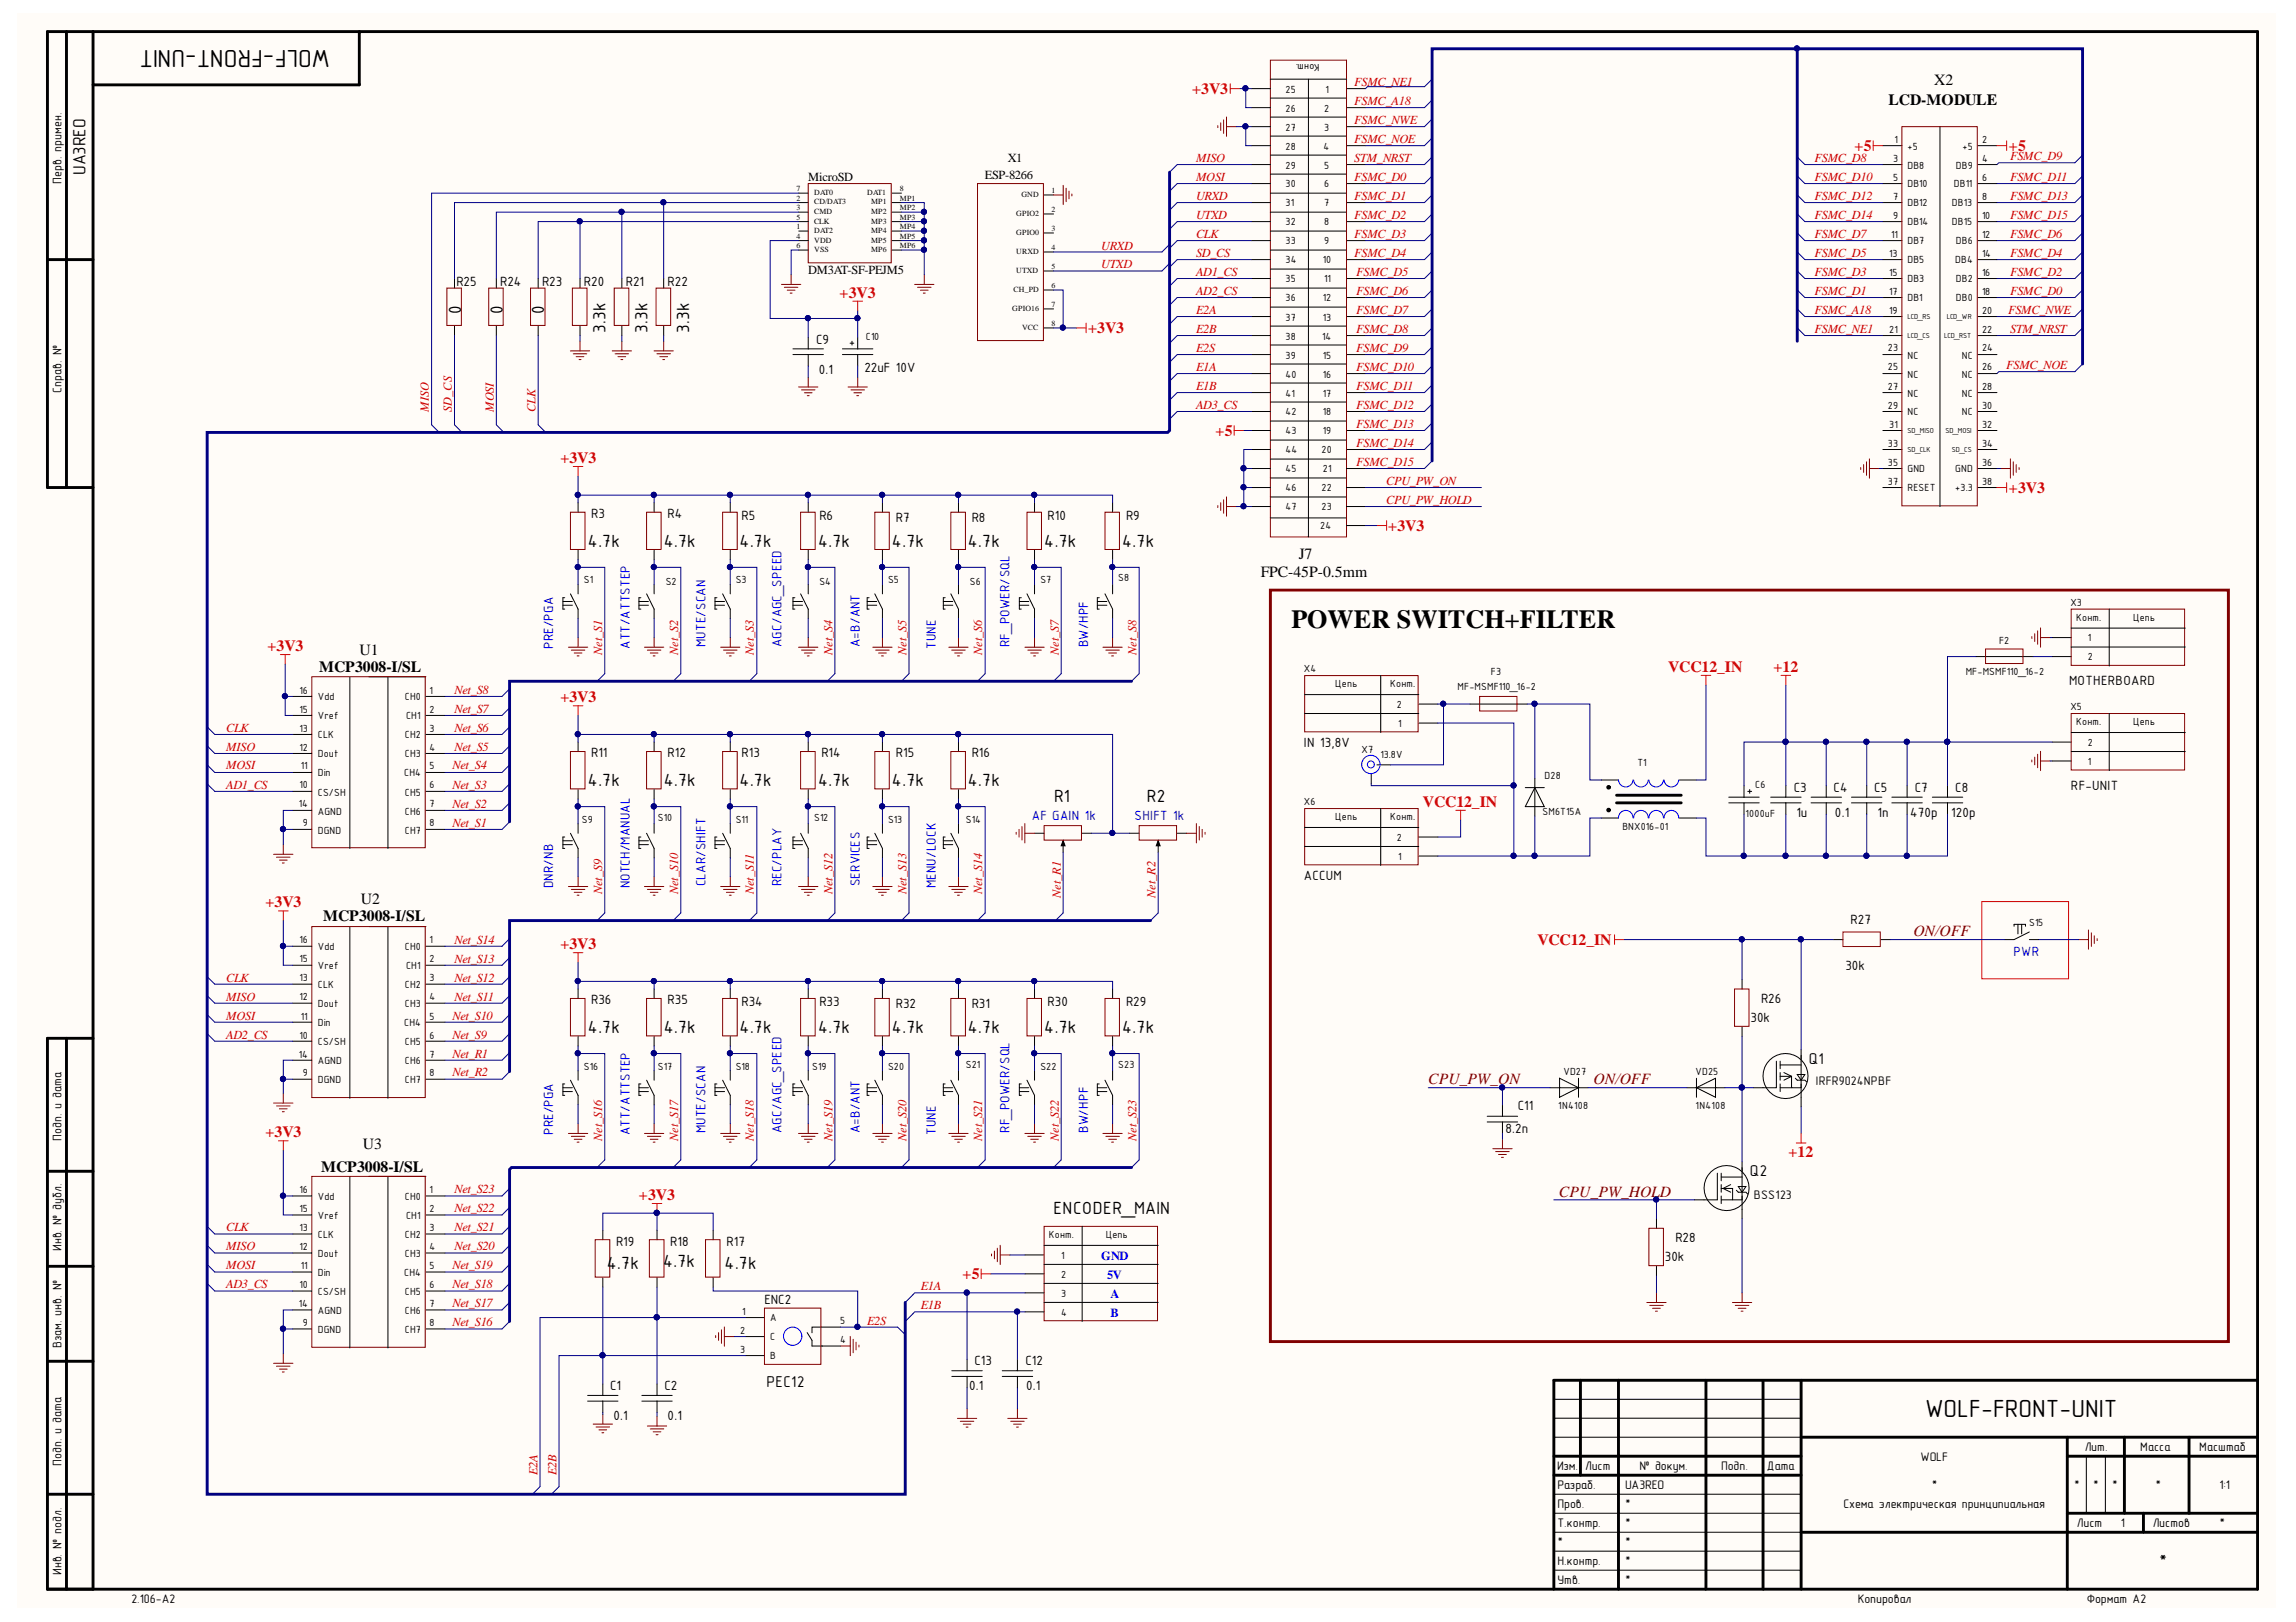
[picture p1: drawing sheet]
<svg xmlns="http://www.w3.org/2000/svg" width="297mm" height="210mm" viewBox="0 0 297 210" stroke-linecap="round" stroke-linejoin="round" font-family="sans-serif">
<defs><g id="words">
<text font-size="3.4" x="167.1" y="81.3">POWER SWITCH+FILTER</text>
<g font-size="3.2">
<text x="42.7" y="6.4" transform="rotate(-180 42.7 6.4)">WOLF-FRONT-UNIT</text>
<text x="249.1" y="183.4">WOLF-FRONT-UNIT</text>
</g>
<g font-size="2.5">
<text x="59.6" y="40.6" transform="rotate(-90 59.6 40.6)">0</text>
<text x="65.1" y="40.7" transform="rotate(-90 65.1 40.7)">0</text>
<text x="70.4" y="40.6" transform="rotate(-90 70.4 40.6)">0</text>
<text x="78.3" y="43.1" transform="rotate(-90 78.3 43.1)">3.3k</text>
<text x="83.8" y="43.1" transform="rotate(-90 83.8 43.1)">3.3k</text>
<text x="89.2" y="43.1" transform="rotate(-90 89.2 43.1)">3.3k</text>
<text x="76.1" y="70.8">4.7k</text>
<text x="85.9" y="70.8">4.7k</text>
<text x="95.7" y="70.8">4.7k</text>
<text x="105.8" y="70.8">4.7k</text>
<text x="115.4" y="70.8">4.7k</text>
<text x="125.2" y="70.8">4.7k</text>
<text x="135.1" y="70.8">4.7k</text>
<text x="145.2" y="70.8">4.7k</text>
<text x="76.1" y="101.8">4.7k</text>
<text x="85.9" y="101.8">4.7k</text>
<text x="95.7" y="101.8">4.7k</text>
<text x="105.8" y="101.8">4.7k</text>
<text x="115.4" y="101.8">4.7k</text>
<text x="125.2" y="101.8">4.7k</text>
<text x="136.4" y="103.7">R1</text>
<text x="148.4" y="103.7">R2</text>
<text x="76.1" y="133.7">4.7k</text>
<text x="85.9" y="133.7">4.7k</text>
<text x="95.7" y="133.7">4.7k</text>
<text x="105.8" y="133.7">4.7k</text>
<text x="115.4" y="133.7">4.7k</text>
<text x="125.2" y="133.7">4.7k</text>
<text x="135.1" y="133.7">4.7k</text>
<text x="145.2" y="133.7">4.7k</text>
<text x="136.3" y="157.1">ENCODER_MAIN</text>
<text x="78.5" y="164.2">4.7k</text>
<text x="85.8" y="164">4.7k</text>
<text x="93.7" y="164.2">4.7k</text>
</g>
<g font-size="2.3">
<text x="11.1" y="22.7" transform="rotate(-90 11.1 22.7)">UA3REO</text>
<text x="279.4" y="202.8">*</text>
</g>
<g font-size="2">
<text x="250.2" y="11">X2</text>
<text x="244.3" y="13.5">LCD-MODULE</text>
<text x="163.1" y="74.7">FPC-45P-0.5mm</text>
<text x="168" y="72.3">J7</text>
<text x="41.3" y="87">MCP3008-I/SL</text>
<text x="46.5" y="84.8">U1</text>
<text x="41.8" y="119.2">MCP3008-I/SL</text>
<text x="46.7" y="117">U2</text>
<text x="234" y="137.7">Q1</text>
<text x="47" y="148.7">U3</text>
<text x="41.5" y="151.7">MCP3008-I/SL</text>
<text x="226.4" y="152.2">Q2</text>
<text x="99.2" y="179.5">PEC12</text>
</g>
<g font-size="2" fill="#f00">
<text x="154.2" y="12.2">+3V3</text>
<text x="239.9" y="19.5">+5</text>
<text x="259.9" y="19.5">+5</text>
<text x="108.6" y="38.5">+3V3</text>
<text x="140.8" y="43.1">+3V3</text>
<text x="72.5" y="59.9">+3V3</text>
<text x="157.3" y="56.4">+5</text>
<text x="259.9" y="63.7">+3V3</text>
<text x="179.6" y="68.7">+3V3</text>
<text x="34.6" y="84.3">+3V3</text>
<text x="215.8" y="87">VCC12_IN</text>
<text x="229.4" y="87">+12</text>
<text x="72.5" y="90.9">+3V3</text>
<text x="184.1" y="104.4">VCC12_IN</text>
<text x="34.3" y="117.4">+3V3</text>
<text x="72.5" y="122.8">+3V3</text>
<text x="198.9" y="122.3">VCC12_IN</text>
<text x="34.3" y="147.2">+3V3</text>
<text x="231.4" y="149.7">+12</text>
<text x="82.7" y="155.3">+3V3</text>
<text x="124.5" y="165.5">+5</text>
</g>
<g font-size="2" fill="#800000">
<text x="247.5" y="121.1">ON/OFF</text>
<text x="184.8" y="140.3">CPU_PW_ON</text>
<text x="206.2" y="140.3">ON/OFF</text>
<text x="201.7" y="154.9">CPU_PW_HOLD</text>
</g>
<g font-size="1.9">
<text x="59.1" y="37">R25</text>
<text x="64.7" y="37">R24</text>
<text x="70.1" y="37">R23</text>
<text x="75.5" y="37">R20</text>
<text x="81" y="37">R21</text>
<text x="86.4" y="37">R22</text>
<text x="105.6" y="44.5">C9</text>
<text x="105.9" y="48.4">0.1</text>
<text x="111.8" y="48.1">22uF 10V</text>
<text x="76.5" y="67">R3</text>
<text x="86.4" y="67">R4</text>
<text x="95.9" y="67.3">R5</text>
<text x="106" y="67.3">R6</text>
<text x="115.9" y="67.5">R7</text>
<text x="125.7" y="67.5">R8</text>
<text x="135.5" y="67.3">R10</text>
<text x="145.7" y="67.3">R9</text>
<text x="267.7" y="88.7">MOTHERBOARD</text>
<text x="76.5" y="98">R11</text>
<text x="86.4" y="98">R12</text>
<text x="95.9" y="98">R13</text>
<text x="106.3" y="98">R14</text>
<text x="115.9" y="98">R15</text>
<text x="125.7" y="98">R16</text>
<text x="168.7" y="96.7">IN 13,8V</text>
<text x="232.1" y="102.5">C3</text>
<text x="232.4" y="105.7">1u</text>
<text x="237.2" y="102.5">C4</text>
<text x="237.4" y="105.7">0.1</text>
<text x="242.5" y="102.5">C5</text>
<text x="242.9" y="105.7">1n</text>
<text x="247.1" y="105.7">470p</text>
<text x="247.7" y="102.5">C7</text>
<text x="252.4" y="105.7">120p</text>
<text x="253" y="102.5">C8</text>
<text x="267.9" y="102.2">RF-UNIT</text>
<text x="168.7" y="113.9">ACCUM</text>
<text x="239.4" y="119.6">R27</text>
<text x="238.7" y="125.5">30k</text>
<text x="76.5" y="129.9">R36</text>
<text x="86.4" y="129.9">R35</text>
<text x="95.9" y="130.2">R34</text>
<text x="106" y="130.2">R33</text>
<text x="115.9" y="130.4">R32</text>
<text x="125.7" y="130.4">R31</text>
<text x="135.5" y="130.2">R30</text>
<text x="145.7" y="130.2">R29</text>
<text x="227.8" y="129.8">R26</text>
<text x="226.5" y="132.2">30k</text>
<text x="196.4" y="143.7">C11</text>
<text x="194.7" y="146.7">8.2n</text>
<text x="79.7" y="161.2">R19</text>
<text x="86.7" y="161.2">R18</text>
<text x="94" y="161.2">R17</text>
<text x="216.7" y="160.7">R28</text>
<text x="215.4" y="163.1">30k</text>
<text x="98.9" y="168.8">ENC2</text>
<text x="78.9" y="179.9">C1</text>
<text x="86" y="179.9">C2</text>
<text x="125.4" y="179.9">0.1</text>
<text x="126.1" y="176.7">C13</text>
<text x="132.7" y="176.7">C12</text>
<text x="132.7" y="179.9">0.1</text>
<text x="79.4" y="183.8">0.1</text>
<text x="86.4" y="183.8">0.1</text>
</g>
<g font-size="1.9" fill="#00f">
<text x="71.6" y="83.9" transform="rotate(-90 71.6 83.9)">PRE/PGA</text>
<text x="81.5" y="83.9" transform="rotate(-90 81.5 83.9)">ATT/ATTSTEP</text>
<text x="91.3" y="83.8" transform="rotate(-90 91.3 83.8)">MUTE/SCAN</text>
<text x="101.1" y="83.8" transform="rotate(-90 101.1 83.8)">AGC/AGC_SPEED</text>
<text x="111.2" y="83.8" transform="rotate(-90 111.2 83.8)">A=B/ANT</text>
<text x="121.1" y="83.9" transform="rotate(-90 121.1 83.9)">TUNE</text>
<text x="130.6" y="83.8" transform="rotate(-90 130.6 83.8)">RF_POWER/SQL</text>
<text x="140.8" y="83.8" transform="rotate(-90 140.8 83.8)">BW/HPF</text>
<text x="133.5" y="106.1">AF GAIN 1k</text>
<text x="146.8" y="106.1">SHIFT 1k</text>
<text x="71.6" y="115" transform="rotate(-90 71.6 115)">DNR/NB</text>
<text x="81.5" y="115" transform="rotate(-90 81.5 115)">NOTCH/MANUAL</text>
<text x="91.3" y="114.7" transform="rotate(-90 91.3 114.7)">CLAR/SHIFT</text>
<text x="101.1" y="114.7" transform="rotate(-90 101.1 114.7)">REC/PLAY</text>
<text x="111.2" y="114.7" transform="rotate(-90 111.2 114.7)">SERVICES</text>
<text x="121.1" y="115" transform="rotate(-90 121.1 115)">MENU/LOCK</text>
<text x="260.5" y="123.8">PWR</text>
<text x="71.6" y="146.9" transform="rotate(-90 71.6 146.9)">PRE/PGA</text>
<text x="81.5" y="146.9" transform="rotate(-90 81.5 146.9)">ATT/ATTSTEP</text>
<text x="91.3" y="146.7" transform="rotate(-90 91.3 146.7)">MUTE/SCAN</text>
<text x="101.1" y="146.7" transform="rotate(-90 101.1 146.7)">AGC/AGC_SPEED</text>
<text x="111.2" y="146.7" transform="rotate(-90 111.2 146.7)">A=B/ANT</text>
<text x="121.1" y="146.9" transform="rotate(-90 121.1 146.9)">TUNE</text>
<text x="130.6" y="146.7" transform="rotate(-90 130.6 146.7)">RF_POWER/SQL</text>
<text x="140.8" y="146.7" transform="rotate(-90 140.8 146.7)">BW/HPF</text>
</g>
<g font-size="1.6" fill="#c00">
<text x="175.2" y="11.2">FSMC_NE1</text>
<text x="175.2" y="13.6">FSMC_A18</text>
<text x="175.2" y="16.1">FSMC_NWE</text>
<text x="154.7" y="21">MISO</text>
<text x="154.7" y="23.4">MOSI</text>
<text x="175.2" y="18.5">FSMC_NOE</text>
<text x="175.2" y="21">STM_NRST</text>
<text x="175.2" y="23.4">FSMC_D0</text>
<text x="234.8" y="21">FSMC_D8</text>
<text x="234.8" y="23.4">FSMC_D10</text>
<text x="260.1" y="20.7">FSMC_D9</text>
<text x="260.1" y="23.4">FSMC_D11</text>
<text x="154.7" y="25.9">URXD</text>
<text x="154.7" y="28.3">UTXD</text>
<text x="175.2" y="25.9">FSMC_D1</text>
<text x="175.2" y="28.3">FSMC_D2</text>
<text x="234.8" y="25.9">FSMC_D12</text>
<text x="234.8" y="28.3">FSMC_D14</text>
<text x="260.1" y="25.9">FSMC_D13</text>
<text x="260.1" y="28.3">FSMC_D15</text>
<text x="142.5" y="34.7">UTXD</text>
<text x="142.5" y="32.3">URXD</text>
<text x="154.7" y="30.8">CLK</text>
<text x="154.7" y="33.2">SD_CS</text>
<text x="154.7" y="35.7">AD1_CS</text>
<text x="175.2" y="30.8">FSMC_D3</text>
<text x="175.2" y="33.2">FSMC_D4</text>
<text x="175.5" y="35.7">FSMC_D5</text>
<text x="234.8" y="35.7">FSMC_D3</text>
<text x="234.8" y="33.2">FSMC_D5</text>
<text x="234.8" y="30.8">FSMC_D7</text>
<text x="260.1" y="35.7">FSMC_D2</text>
<text x="260.1" y="33.2">FSMC_D4</text>
<text x="260.1" y="30.8">FSMC_D6</text>
<text x="154.7" y="38.1">AD2_CS</text>
<text x="154.7" y="40.7">E2A</text>
<text x="175.5" y="38.1">FSMC_D6</text>
<text x="175.5" y="40.7">FSMC_D7</text>
<text x="234.8" y="38.1">FSMC_D1</text>
<text x="234.8" y="40.7">FSMC_A18</text>
<text x="259.8" y="40.7">FSMC_NWE</text>
<text x="260.1" y="38.1">FSMC_D0</text>
<text x="154.7" y="43.1">E2B</text>
<text x="154.7" y="45.6">E2S</text>
<text x="175.5" y="43.1">FSMC_D8</text>
<text x="175.5" y="45.6">FSMC_D9</text>
<text x="234.8" y="43.1">FSMC_NE1</text>
<text x="259.6" y="47.8">FSMC_NOE</text>
<text x="260.1" y="43.1">STM_NRST</text>
<text x="55.5" y="53.3" transform="rotate(-90 55.5 53.3)">MISO</text>
<text x="58.5" y="53.3" transform="rotate(-90 58.5 53.3)">SD_CS</text>
<text x="63.9" y="53.3" transform="rotate(-90 63.9 53.3)">MOSI</text>
<text x="69.3" y="53.3" transform="rotate(-90 69.3 53.3)">CLK</text>
<text x="154.7" y="48">E1A</text>
<text x="154.7" y="50.5">E1B</text>
<text x="154.7" y="52.9">AD3_CS</text>
<text x="175.5" y="48">FSMC_D10</text>
<text x="175.5" y="50.5">FSMC_D11</text>
<text x="175.5" y="52.9">FSMC_D12</text>
<text x="175.5" y="55.4">FSMC_D13</text>
<text x="175.5" y="57.8">FSMC_D14</text>
<text x="175.5" y="60.3">FSMC_D15</text>
<text x="179.4" y="62.7">CPU_PW_ON</text>
<text x="179.4" y="65.2">CPU_PW_HOLD</text>
<text x="58.8" y="89.8">Net_S8</text>
<text x="77.9" y="84.7" transform="rotate(-90 77.9 84.7)">Net_S1</text>
<text x="87.7" y="84.7" transform="rotate(-90 87.7 84.7)">Net_S2</text>
<text x="97.5" y="84.7" transform="rotate(-90 97.5 84.7)">Net_S3</text>
<text x="107.7" y="84.7" transform="rotate(-90 107.7 84.7)">Net_S4</text>
<text x="117.3" y="84.7" transform="rotate(-90 117.3 84.7)">Net_S5</text>
<text x="127.1" y="84.7" transform="rotate(-90 127.1 84.7)">Net_S6</text>
<text x="137" y="84.7" transform="rotate(-90 137 84.7)">Net_S7</text>
<text x="147" y="84.7" transform="rotate(-90 147 84.7)">Net_S8</text>
<text x="29.3" y="94.7">CLK</text>
<text x="58.8" y="94.7">Net_S6</text>
<text x="58.8" y="92.2">Net_S7</text>
<text x="29.3" y="97.1">MISO</text>
<text x="29.3" y="99.6">MOSI</text>
<text x="58.5" y="99.6">Net_S4</text>
<text x="58.8" y="97.1">Net_S5</text>
<text x="29.3" y="102.1">AD1_CS</text>
<text x="58.5" y="107">Net_S1</text>
<text x="58.5" y="104.6">Net_S2</text>
<text x="58.5" y="102.1">Net_S3</text>
<text x="77.9" y="115.7" transform="rotate(-90 77.9 115.7)">Net_S9</text>
<text x="87.7" y="115.7" transform="rotate(-90 87.7 115.7)">Net_S10</text>
<text x="97.5" y="115.7" transform="rotate(-90 97.5 115.7)">Net_S11</text>
<text x="107.7" y="115.7" transform="rotate(-90 107.7 115.7)">Net_S12</text>
<text x="117.3" y="115.7" transform="rotate(-90 117.3 115.7)">Net_S13</text>
<text x="127.1" y="115.7" transform="rotate(-90 127.1 115.7)">Net_S14</text>
<text x="137.2" y="116.1" transform="rotate(-90 137.2 116.1)">Net_R1</text>
<text x="149.5" y="116.1" transform="rotate(-90 149.5 116.1)">Net_R2</text>
<text x="58.8" y="122.1">Net_S14</text>
<text x="58.8" y="124.6">Net_S13</text>
<text x="29.3" y="129.5">MISO</text>
<text x="29.3" y="132">MOSI</text>
<text x="29.3" y="127.1">CLK</text>
<text x="58.5" y="132">Net_S10</text>
<text x="58.8" y="129.5">Net_S11</text>
<text x="58.8" y="127.1">Net_S12</text>
<text x="29.3" y="134.4">AD2_CS</text>
<text x="58.5" y="136.9">Net_R1</text>
<text x="58.5" y="134.4">Net_S9</text>
<text x="58.5" y="139.3">Net_R2</text>
<text x="77.9" y="147.7" transform="rotate(-90 77.9 147.7)">Net_S16</text>
<text x="87.7" y="147.7" transform="rotate(-90 87.7 147.7)">Net_S17</text>
<text x="97.5" y="147.7" transform="rotate(-90 97.5 147.7)">Net_S18</text>
<text x="107.7" y="147.7" transform="rotate(-90 107.7 147.7)">Net_S19</text>
<text x="117.3" y="147.7" transform="rotate(-90 117.3 147.7)">Net_S20</text>
<text x="127.1" y="147.7" transform="rotate(-90 127.1 147.7)">Net_S21</text>
<text x="137" y="147.7" transform="rotate(-90 137 147.7)">Net_S22</text>
<text x="147" y="147.7" transform="rotate(-90 147 147.7)">Net_S23</text>
<text x="58.8" y="154.4">Net_S23</text>
<text x="29.3" y="161.8">MISO</text>
<text x="29.3" y="159.3">CLK</text>
<text x="58.8" y="161.8">Net_S20</text>
<text x="58.8" y="159.3">Net_S21</text>
<text x="58.8" y="156.9">Net_S22</text>
<text x="29.3" y="164.2">MOSI</text>
<text x="29.3" y="166.7">AD3_CS</text>
<text x="58.5" y="166.7">Net_S18</text>
<text x="58.5" y="164.2">Net_S19</text>
<text x="119.1" y="167">E1A</text>
<text x="58.5" y="171.6">Net_S16</text>
<text x="58.5" y="169.1">Net_S17</text>
<text x="112.2" y="171.4">E2S</text>
<text x="119.1" y="169.4">E1B</text>
<text x="69.5" y="190.9" transform="rotate(-90 69.5 190.9)">E2A</text>
<text x="72" y="190.9" transform="rotate(-90 72 190.9)">E2B</text>
</g>
<g font-size="1.6">
<text x="8" y="23.8" transform="rotate(-90 8 23.8)">Перв. примен.</text>
<text x="104.6" y="23.4">MicroSD</text>
<text x="127.4" y="23.2">ESP-8266</text>
<text x="130.4" y="21">X1</text>
<text x="104.6" y="35.5">DM3AT-SF-PEJM5</text>
<text x="8" y="50.8" transform="rotate(-90 8 50.8)">Справ. №</text>
<text x="234.9" y="140.4">IRFR9024NPBF</text>
<text x="8" y="147.7" transform="rotate(-90 8 147.7)">Подп. и дата</text>
<text x="226.9" y="155.2">BSS123</text>
<text x="8" y="161.9" transform="rotate(-90 8 161.9)">Инв. № дубл.</text>
<text x="8" y="174.5" transform="rotate(-90 8 174.5)">Взам. инв. №</text>
<text x="8" y="189.7" transform="rotate(-90 8 189.7)">Подп. и дата</text>
<text x="201.4" y="190.2">Изм.</text>
<text x="205.1" y="190.2">Лист</text>
<text x="212.1" y="190.2">№ докум.</text>
<text x="222.7" y="190.2">Подп.</text>
<text x="228.6" y="190.2">Дата</text>
<text x="248.5" y="189">WOLF</text>
<text x="269.7" y="187.7">Лит.</text>
<text x="276.9" y="187.7">Масса</text>
<text x="284.5" y="187.7">Масштаб</text>
<text x="201.5" y="195.2">Пров.</text>
<text x="201.5" y="197.6">Т.контр.</text>
<text x="201.5" y="192.6">Разраб.</text>
<text x="210.2" y="195.2">*</text>
<text x="210.2" y="197.6">*</text>
<text x="210.2" y="192.6">UA3REO</text>
<text x="238.5" y="195.2">Схема электрическая принципиальная</text>
<text x="249.9" y="192.6">*</text>
<text x="268.4" y="192.6">*</text>
<text x="268.7" y="197.6">Лист</text>
<text x="270.8" y="192.6">*</text>
<text x="273.3" y="192.6">*</text>
<text x="274.4" y="197.6">1</text>
<text x="278.5" y="197.6">Листов</text>
<text x="278.8" y="192.6">*</text>
<text x="287.1" y="197.6">*</text>
<text x="287.1" y="192.6">1:1</text>
<text x="8" y="203.8" transform="rotate(-90 8 203.8)">Инв. № подл.</text>
<text x="201.5" y="202.5">Н.контр.</text>
<text x="201.5" y="200.1">*</text>
<text x="210.2" y="202.5">*</text>
<text x="210.2" y="200.1">*</text>
<text x="17" y="207.4">2.106-A2</text>
<text x="201.5" y="205">Утв.</text>
<text x="210.2" y="205">*</text>
<text x="240.3" y="207.4">Копировал</text>
<text x="270" y="207.4">Формат А2</text>
</g>
<g font-size="1.6" fill="#00f">
<text x="142.5" y="163.1">GND</text>
<text x="143.2" y="165.5">5V</text>
<text x="143.7" y="168">A</text>
<text x="143.7" y="170.4">B</text>
</g>
<g font-size="1.4">
<text x="170.7" y="8.3" transform="rotate(-180 170.7 8.3)">Конт.</text>
<text x="166.3" y="16.9">27</text>
<text x="166.3" y="14.5">26</text>
<text x="166.3" y="12">25</text>
<text x="171.3" y="14.5">2</text>
<text x="171.3" y="16.9">3</text>
<text x="171.5" y="12">1</text>
<text x="166.3" y="21.8">29</text>
<text x="166.3" y="19.4">28</text>
<text x="171.2" y="19.4">4</text>
<text x="171.3" y="21.8">5</text>
<text x="244.9" y="21">3</text>
<text x="244.9" y="23.4">5</text>
<text x="245.1" y="18.5">1</text>
<text x="246.8" y="19.4">+5</text>
<text x="246.8" y="21.8">DB8</text>
<text x="253" y="21.8">DB9</text>
<text x="253.9" y="19.4">+5</text>
<text x="256.4" y="18.5">2</text>
<text x="256.4" y="21">4</text>
<text x="256.4" y="23.4">6</text>
<text x="166.3" y="29.2">32</text>
<text x="166.3" y="26.7">31</text>
<text x="166.3" y="24.3">30</text>
<text x="171.3" y="24.3">6</text>
<text x="171.3" y="26.7">7</text>
<text x="171.3" y="29.2">8</text>
<text x="244.9" y="25.9">7</text>
<text x="244.9" y="28.3">9</text>
<text x="246.8" y="24.3">DB10</text>
<text x="246.8" y="26.7">DB12</text>
<text x="246.8" y="29.2">DB14</text>
<text x="252.5" y="26.7">DB13</text>
<text x="252.5" y="29.2">DB15</text>
<text x="252.8" y="24.3">DB11</text>
<text x="256.4" y="25.9">8</text>
<text x="256.4" y="28.3">10</text>
<text x="166.3" y="34.1">34</text>
<text x="166.3" y="31.6">33</text>
<text x="171.1" y="34.1">10</text>
<text x="171.3" y="31.6">9</text>
<text x="244.4" y="33.2">13</text>
<text x="244.4" y="35.7">15</text>
<text x="244.7" y="30.8">11</text>
<text x="246.8" y="31.6">DB7</text>
<text x="246.8" y="34.1">DB5</text>
<text x="253" y="34.1">DB4</text>
<text x="253" y="31.6">DB6</text>
<text x="256.4" y="30.8">12</text>
<text x="256.4" y="33.2">14</text>
<text x="256.4" y="35.7">16</text>
<text x="166.3" y="41.5">37</text>
<text x="166.3" y="39">36</text>
<text x="166.3" y="36.5">35</text>
<text x="171.1" y="39">12</text>
<text x="171.1" y="41.5">13</text>
<text x="171.3" y="36.5">11</text>
<text x="244.4" y="38.1">17</text>
<text x="244.4" y="40.6">19</text>
<text x="246.8" y="36.5">DB3</text>
<text x="246.8" y="39">DB1</text>
<text x="253" y="36.5">DB2</text>
<text x="253" y="39">DB0</text>
<text x="256.4" y="38.1">18</text>
<text x="256.4" y="40.6">20</text>
<text x="112" y="44">C10</text>
<text x="166.3" y="46.4">39</text>
<text x="166.3" y="44">38</text>
<text x="171.1" y="44">14</text>
<text x="171.1" y="46.4">15</text>
<text x="244.2" y="45.5">23</text>
<text x="244.2" y="47.9">25</text>
<text x="244.4" y="43">21</text>
<text x="246.8" y="46.4">NC</text>
<text x="253.8" y="46.4">NC</text>
<text x="256.4" y="43">22</text>
<text x="256.4" y="45.5">24</text>
<text x="256.4" y="47.9">26</text>
<text x="166.3" y="53.8">42</text>
<text x="166.3" y="51.3">41</text>
<text x="166.3" y="48.9">40</text>
<text x="171.1" y="48.9">16</text>
<text x="171.1" y="51.3">17</text>
<text x="171.1" y="53.8">18</text>
<text x="244.2" y="50.5">27</text>
<text x="244.2" y="52.9">29</text>
<text x="246.8" y="48.9">NC</text>
<text x="246.8" y="51.3">NC</text>
<text x="246.8" y="53.8">NC</text>
<text x="253.8" y="48.9">NC</text>
<text x="253.8" y="51.3">NC</text>
<text x="253.8" y="53.8">NC</text>
<text x="256.4" y="50.5">28</text>
<text x="256.4" y="52.9">30</text>
<text x="166.3" y="58.7">44</text>
<text x="166.3" y="56.2">43</text>
<text x="171" y="58.7">20</text>
<text x="171.1" y="56.2">19</text>
<text x="244.2" y="57.8">33</text>
<text x="244.4" y="55.4">31</text>
<text x="256.4" y="55.4">32</text>
<text x="256.4" y="57.8">34</text>
<text x="166.3" y="61.1">45</text>
<text x="166.3" y="63.6">46</text>
<text x="171" y="63.6">22</text>
<text x="171.1" y="61.1">21</text>
<text x="244.2" y="60.3">35</text>
<text x="244.2" y="62.7">37</text>
<text x="246.8" y="61.1">GND</text>
<text x="246.8" y="63.6">RESET</text>
<text x="253" y="61.1">GND</text>
<text x="253" y="63.6">+3.3</text>
<text x="256.4" y="60.3">36</text>
<text x="256.4" y="62.7">38</text>
<text x="166.3" y="66">47</text>
<text x="170.8" y="68.5">24</text>
<text x="171" y="66">23</text>
<text x="75.5" y="75.5">S1</text>
<text x="86.1" y="75.7">S2</text>
<text x="95.2" y="75.5">S3</text>
<text x="106" y="75.7">S4</text>
<text x="114.9" y="75.5">S5</text>
<text x="125.5" y="75.7">S6</text>
<text x="134.6" y="75.5">S7</text>
<text x="144.7" y="75.2">S8</text>
<text x="258.6" y="83.4">F2</text>
<text x="267.8" y="78.4">X3</text>
<text x="268.6" y="80.3">Конт.</text>
<text x="270.1" y="83">1</text>
<text x="276" y="80.3">Цепь</text>
<text x="38.7" y="89.8">16</text>
<text x="55.6" y="89.8">1</text>
<text x="168.7" y="86.9">X4</text>
<text x="172.8" y="88.9">Цепь</text>
<text x="179.9" y="88.9">Конт.</text>
<text x="188.6" y="89.3">MF-MSMF110_16-2</text>
<text x="192.9" y="87.3">F3</text>
<text x="254.3" y="87.3">MF-MSMF110_16-2</text>
<text x="270.1" y="85.5">2</text>
<text x="38.7" y="92.2">15</text>
<text x="38.7" y="94.7">13</text>
<text x="41.1" y="90.6">Vdd</text>
<text x="41.1" y="93.1">Vref</text>
<text x="41.1" y="95.5">CLK</text>
<text x="52.4" y="90.6">CH0</text>
<text x="52.4" y="95.5">CH2</text>
<text x="52.5" y="93.1">CH1</text>
<text x="55.6" y="92.2">2</text>
<text x="55.6" y="94.7">3</text>
<text x="180.7" y="91.6">2</text>
<text x="180.9" y="94.1">1</text>
<text x="267.8" y="91.9">X5</text>
<text x="268.6" y="93.8">Конт.</text>
<text x="276" y="93.8">Цепь</text>
<text x="38.7" y="97.1">12</text>
<text x="38.9" y="99.6">11</text>
<text x="41.1" y="98">Dout</text>
<text x="41.1" y="100.4">Din</text>
<text x="52.3" y="100.4">CH4</text>
<text x="52.4" y="98">CH3</text>
<text x="55.6" y="97.1">4</text>
<text x="55.6" y="99.6">5</text>
<text x="176.1" y="97.4">X7</text>
<text x="178.6" y="98.1">13.8V</text>
<text x="199.8" y="100.8">D28</text>
<text x="211.8" y="99.1">T1</text>
<text x="270.1" y="96.5">2</text>
<text x="270.1" y="99">1</text>
<text x="38.7" y="104.5">14</text>
<text x="38.7" y="102">10</text>
<text x="39.2" y="106.9">9</text>
<text x="41.1" y="107.9">DGND</text>
<text x="41.1" y="105.4">AGND</text>
<text x="41.1" y="103">CS/SH</text>
<text x="52.4" y="103">CH5</text>
<text x="52.4" y="105.4">CH6</text>
<text x="52.4" y="107.9">CH7</text>
<text x="55.6" y="102">6</text>
<text x="55.6" y="104.5">7</text>
<text x="55.6" y="106.9">8</text>
<text x="75.3" y="106.5">S9</text>
<text x="85.1" y="106.3">S10</text>
<text x="95.2" y="106.5">S11</text>
<text x="105.3" y="106.3">S12</text>
<text x="114.9" y="106.5">S13</text>
<text x="125" y="106.5">S14</text>
<text x="168.7" y="104.1">X6</text>
<text x="172.8" y="106.1">Цепь</text>
<text x="179.9" y="106.1">Конт.</text>
<text x="199.6" y="105.5">SM6T15A</text>
<text x="209.9" y="107.4">BNX016-01</text>
<text x="225.8" y="105.8">1000uF</text>
<text x="227.1" y="102">C6</text>
<text x="180.7" y="108.8">2</text>
<text x="180.9" y="111.2">1</text>
<text x="262.5" y="119.8">S15</text>
<text x="38.7" y="122.1">16</text>
<text x="38.7" y="124.5">15</text>
<text x="41.1" y="123">Vdd</text>
<text x="41.1" y="125.4">Vref</text>
<text x="52.4" y="123">CH0</text>
<text x="52.5" y="125.4">CH1</text>
<text x="55.6" y="122.1">1</text>
<text x="55.6" y="124.5">2</text>
<text x="38.7" y="127">13</text>
<text x="38.7" y="129.4">12</text>
<text x="38.9" y="132">11</text>
<text x="41.1" y="127.9">CLK</text>
<text x="41.1" y="130.3">Dout</text>
<text x="52.4" y="127.9">CH2</text>
<text x="52.4" y="130.3">CH3</text>
<text x="55.6" y="127">3</text>
<text x="55.6" y="129.4">4</text>
<text x="55.6" y="132">5</text>
<text x="38.7" y="136.9">14</text>
<text x="38.7" y="134.4">10</text>
<text x="41.1" y="137.7">AGND</text>
<text x="41.1" y="132.8">Din</text>
<text x="41.1" y="135.3">CS/SH</text>
<text x="52.3" y="132.8">CH4</text>
<text x="52.4" y="135.3">CH5</text>
<text x="52.4" y="137.7">CH6</text>
<text x="55.6" y="134.4">6</text>
<text x="55.6" y="136.9">7</text>
<text x="39.2" y="139.3">9</text>
<text x="41.1" y="140.2">DGND</text>
<text x="52.4" y="140.2">CH7</text>
<text x="55.6" y="139.3">8</text>
<text x="75.5" y="138.5">S16</text>
<text x="85.1" y="138.5">S17</text>
<text x="95.2" y="138.5">S18</text>
<text x="105.1" y="138.5">S19</text>
<text x="114.9" y="138.5">S20</text>
<text x="125" y="138.2">S21</text>
<text x="134.6" y="138.5">S22</text>
<text x="144.7" y="138.2">S23</text>
<text x="201.6" y="143.5">1N4108</text>
<text x="202.3" y="139.1">VD27</text>
<text x="219.4" y="139.1">VD25</text>
<text x="219.4" y="143.5">1N4108</text>
<text x="38.7" y="154.4">16</text>
<text x="41.1" y="155.3">Vdd</text>
<text x="52.4" y="155.3">CH0</text>
<text x="55.6" y="154.4">1</text>
<text x="38.7" y="156.9">15</text>
<text x="38.7" y="159.3">13</text>
<text x="38.7" y="161.8">12</text>
<text x="41.1" y="157.7">Vref</text>
<text x="41.1" y="160.2">CLK</text>
<text x="52.4" y="160.2">CH2</text>
<text x="52.5" y="157.7">CH1</text>
<text x="55.6" y="156.9">2</text>
<text x="55.6" y="159.3">3</text>
<text x="55.6" y="161.8">4</text>
<text x="135.7" y="160.2">Конт.</text>
<text x="143.1" y="160.2">Цепь</text>
<text x="38.7" y="166.7">10</text>
<text x="38.9" y="164.2">11</text>
<text x="41.1" y="162.6">Dout</text>
<text x="41.1" y="165.1">Din</text>
<text x="41.1" y="167.5">CS/SH</text>
<text x="52.3" y="165.1">CH4</text>
<text x="52.4" y="162.6">CH3</text>
<text x="52.4" y="167.5">CH5</text>
<text x="55.6" y="164.2">5</text>
<text x="55.6" y="166.7">6</text>
<text x="137.3" y="162.9">1</text>
<text x="137.3" y="165.3">2</text>
<text x="137.3" y="167.8">3</text>
<text x="38.7" y="169.1">14</text>
<text x="39.2" y="171.6">9</text>
<text x="41.1" y="172.5">DGND</text>
<text x="41.1" y="170">AGND</text>
<text x="52.4" y="170">CH6</text>
<text x="52.4" y="172.5">CH7</text>
<text x="55.6" y="169.1">7</text>
<text x="55.6" y="171.6">8</text>
<text x="95.8" y="172.6">2</text>
<text x="96" y="170.2">1</text>
<text x="99.7" y="171">A</text>
<text x="99.7" y="173.5">C</text>
<text x="108.7" y="173.8">4</text>
<text x="108.7" y="171.3">5</text>
<text x="137.3" y="170.2">4</text>
<text x="95.8" y="175.1">3</text>
<text x="99.7" y="175.9">B</text>
</g>
<g font-size="1">
<text x="103" y="29.7">1</text>
<text x="103" y="26">2</text>
<text x="103" y="27.2">3</text>
<text x="103" y="28.5">5</text>
<text x="103" y="24.8">7</text>
<text x="105.3" y="26.5">CD/DAT3</text>
<text x="105.3" y="27.7">CMD</text>
<text x="105.3" y="29">CLK</text>
<text x="105.3" y="25.3">DAT0</text>
<text x="112.2" y="25.3">DAT1</text>
<text x="112.7" y="26.5">MP1</text>
<text x="112.7" y="27.7">MP2</text>
<text x="112.7" y="29">MP3</text>
<text x="116.4" y="24.8">8</text>
<text x="116.4" y="26">MP1</text>
<text x="116.4" y="27.2">MP2</text>
<text x="116.4" y="28.5">MP3</text>
<text x="116.4" y="29.7">MP4</text>
<text x="131.5" y="28">GPIO2</text>
<text x="132.1" y="25.5">GND</text>
<text x="136" y="25">1</text>
<text x="136" y="27.5">2</text>
<text x="136" y="29.9">3</text>
<text x="103" y="30.9">4</text>
<text x="103" y="32.1">6</text>
<text x="105.3" y="30.2">DAT2</text>
<text x="105.3" y="31.4">VDD</text>
<text x="105.3" y="32.6">VSS</text>
<text x="112.7" y="30.2">MP4</text>
<text x="112.7" y="31.4">MP5</text>
<text x="112.7" y="32.6">MP6</text>
<text x="116.4" y="30.9">MP5</text>
<text x="116.4" y="32.1">MP6</text>
<text x="131.5" y="30.4">GPIO0</text>
<text x="131.5" y="32.9">URXD</text>
<text x="131.5" y="35.3">UTXD</text>
<text x="136" y="32.4">4</text>
<text x="136" y="34.8">5</text>
<text x="131" y="40.2">GPIO16</text>
<text x="131.1" y="37.8">CH_PD</text>
<text x="136" y="37.3">6</text>
<text x="136" y="39.7">7</text>
<text x="246.8" y="41.3">LCD_RS</text>
<text x="251.9" y="41.3">LCD_WR</text>
<text x="132.2" y="42.7">VCC</text>
<text x="136" y="42.2">8</text>
<text x="246.8" y="43.8">LCD_CS</text>
<text x="251.5" y="43.8">LCD_RST</text>
<text x="246.8" y="56">SD_MISO</text>
<text x="246.8" y="58.5">SD_CLK</text>
<text x="251.7" y="56">SD_MOSI</text>
<text x="252.5" y="58.5">SD_CS</text>
</g>
</g></defs>
<path d="M2.2 1.6h292.2v206.4h-292.2z" fill="#fffcf8"/>
<g fill="none" stroke="#000" stroke-width=".37">
<path d="M8.6 4.1v59M12 4.1v201.6M46.5 4.1v6.9h-34.5M6.1 33.6h5.9M12 63.1h-5.9v-59h286v201.6h-286v-71.3h5.9M209.1 102.9h8.4M209.1 103.9h8.4M8.6 134.4v71.3M6.1 151.6h5.9M6.1 176.2h5.9M6.1 163.9h5.9M204.5 178.6v12.3"/>
<path d="M209.4 178.6v27.1M220.7 178.6v27.1M228.1 178.6v27.1M233 178.6v27.1M292.1 178.6h-91.1v27.1M6.1 193.4h5.9M201 188.4h32M201 190.9h32M233 186h59.1M233 198.3h59.1M267.5 188.4h24.6M267.5 186v19.7"/>
<path d="M267.5 195.8h24.6M274.8 186v9.8M277.3 195.8v2.5M283.2 186v9.8"/>
<circle cx="208.1" cy="101.9" r=".11"/>
<circle cx="208.1" cy="104.8" r=".11"/>
</g>
<g fill="none" stroke="#000" stroke-width=".13">
<path d="M161.9 11.5h2.5M161.9 13.9h2.5M161.9 16.4h2.5M161.9 18.8h2.5M164.4 10.2h9.8M164.4 12.7h9.8M164.4 15.2h9.8M164.4 17.6h9.8M169.3 10.2v59.3M174.2 11.5h2.5M174.2 13.9h2.5M174.2 16.4h2.5"/>
<path d="M174.2 18.8h2.5M243.6 18.8h2.5M251 16.4v49.2M255.9 18.8h2.5M58.8 36v1.3M64.2 36v1.3M69.6 36v1.3M75 36v1.3M80.5 36v1.3M85.9 36v1.3M103.3 29.9h1.3M103.3 26.2h1.3"/>
<path d="M103.3 25h1.3M103.3 27.5h1.3M103.3 31.1h1.3M103.3 28.7h1.3M103.3 32.4h1.3M115.4 29.9h1.2M115.4 26.2h1.2M115.4 25h1.2M115.4 27.5h1.2M115.4 31.1h1.2M115.4 28.7h1.2M115.4 32.4h1.2"/>
<path d="M135.1 25.2h1.2M135.1 27.7h1.2M135.1 30.2h1.2M135.1 32.6h1.2M135.1 35.1h1.2M135.1 37.5h1.2M135.1 40h1.2M161.9 26.2h2.5M161.9 31.1h2.5M161.9 28.7h2.5M161.9 21.3h2.5M161.9 23.8h2.5"/>
<path d="M161.9 33.6h2.5M161.9 36h2.5M161.9 38.5h2.5M164.4 29.9h9.8M164.4 25h9.8M164.4 27.5h9.8M164.4 32.4h9.8M164.4 20.1h9.8M164.4 22.5h9.8M164.4 34.8h9.8M164.4 37.3h9.8M164.4 39.7h9.8"/>
<path d="M174.2 26.2h2.5M174.2 31.1h2.5M174.2 28.7h2.5M174.2 21.3h2.5M174.2 23.8h2.5M174.2 33.6h2.5M174.2 36h2.5M174.2 38.5h2.5M243.6 26.2h2.5M243.6 31.1h2.5M243.6 28.7h2.5M243.6 21.3h2.5"/>
<path d="M243.6 23.8h2.5M243.6 33.6h2.5M243.6 36h2.5M243.6 38.5h2.5M255.9 26.2h2.5M255.9 31.1h2.5M255.9 28.7h2.5M255.9 21.3h2.5M255.9 23.8h2.5M255.9 33.6h2.5M255.9 36h2.5M255.9 38.5h2.5"/>
<path d="M58.8 42.2v1.2M64.2 42.2v1.2M69.6 42.2v1.2M75 42.2v1.2M80.5 42.2v1.2M85.9 42.2v1.2M102.6 45.9h3.9M102.6 45.1h3.9M104.6 43.7v1.4M104.6 45.9v1.5M109 45.9h3.9M109 45.1h3.9"/>
<path d="M110 44.4h.5M110.2 44.2v.4M111 43.7v1.4M111 45.9v1.5M135.1 42.4h1.2M161.9 45.9h2.5M161.9 41h2.5M161.9 43.4h2.5M161.9 48.3h2.5M161.9 50.8h2.5M161.9 53.3h2.5M161.9 55.7h2.5"/>
<path d="M161.9 58.2h2.5M164.4 42.2h9.8M164.4 44.6h9.8M164.4 47.1h9.8M164.4 49.6h9.8M164.4 52h9.8M164.4 54.5h9.8M164.4 56.9h9.8M164.4 59.4h9.8M174.2 45.9h2.5M174.2 41h2.5M174.2 43.4h2.5"/>
<path d="M174.2 48.3h2.5M174.2 50.8h2.5M174.2 53.3h2.5M174.2 55.7h2.5M174.2 58.2h2.5M243.6 45.9h2.5M243.6 41h2.5M243.6 43.4h2.5M243.6 48.3h2.5M243.6 50.8h2.5M243.6 53.3h2.5M243.6 55.7h2.5"/>
<path d="M243.6 58.2h2.5M255.9 45.9h2.5M255.9 41h2.5M255.9 43.4h2.5M255.9 48.3h2.5M255.9 50.8h2.5M255.9 53.3h2.5M255.9 55.7h2.5M255.9 58.2h2.5M72.8 78.3h1.3M72.8 77.8h1.3M73.1 77.4h-.3v1.4h.3"/>
<path d="M73.8 76.9l1 1.9v1.2M74.8 65.1v1.2M74.8 71.2v1.2M74.8 75.6v1.3M82.7 78.3h1.2M82.7 77.8h1.2M82.9 77.4h-.2v1.4h.2M83.7 76.9l.9 1.9v1.2M84.6 65.1v1.2M84.6 71.2v1.2M84.6 75.6v1.3M92.5 78.3h1.2"/>
<path d="M92.5 77.8h1.2M92.8 77.4h-.3v1.4h.3M93.5 76.9l1 1.9v1.2M94.5 65.1v1.2M94.5 71.2v1.2M94.5 75.6v1.3M102.6 78.3h1.2M102.6 77.8h1.2M102.8 77.4h-.2v1.4h.2M103.6 76.9l1 1.9v1.2M104.6 65.1v1.2M104.6 71.2v1.2"/>
<path d="M104.6 75.6v1.3M112.2 78.3h1.2M112.2 77.8h1.2M112.4 77.4h-.2v1.4h.2M113.2 76.9l1 1.9v1.2M114.2 65.1v1.2M114.2 71.2v1.2M114.2 75.6v1.3M122 78.3h1.3M122 77.8h1.3M122.3 77.4h-.3v1.4h.3M123 76.9l1 1.9v1.2"/>
<path d="M124 65.1v1.2M124 71.2v1.2M124 75.6v1.3M131.9 78.3h1.2M131.9 77.8h1.2M132.1 77.4h-.2v1.4h.2M132.9 76.9l.9 1.9v1.2M133.8 65.1v1.2M133.8 71.2v1.2M133.8 75.6v1.3M142 78.3h1.2M142 77.8h1.2"/>
<path d="M142.2 77.4h-.2v1.4h.2M143 76.9l.9 1.9v1.2M143.9 65.1v1.2M143.9 71.2v1.2M143.9 75.6v1.3M161.9 60.6h2.5M161.9 63.1h2.5M161.9 65.6h2.5M164.4 61.9h9.8M164.4 64.3h9.8M164.4 67h9.8M174.2 60.6h2.5"/>
<path d="M174.2 63.1h2.5M174.2 65.6h2.5M174.2 68h2.5M243.6 60.6h2.5M243.6 63.1h2.5M255.9 60.6h2.5M255.9 63.1h2.5M272.9 78.8v7.4M37.9 90.1h2.4M37.9 92.6h2.4M37.9 95h2.4M37.9 97.5h2.4"/>
<path d="M37.9 100h2.4M45.3 87.7v22.1M47.7 87.6h7.4M50.2 87.7v22.1M55.1 90.1h2.5M55.1 92.6h2.5M55.1 95h2.5M55.1 97.5h2.5M55.1 100h2.5M74.8 96v1.3M84.6 96v1.3M94.5 96v1.3"/>
<path d="M104.6 96v1.3M114.2 96v1.3M124 96v1.3M168.8 89.9h14.8M168.8 92.3h14.8M178.1 99h.3M178.6 87.4v7.4M178.6 99h1.3M183.6 91.1h2.4M183.6 93.6h2.4M190.2 91.1h7.4M255.7 85h7.3"/>
<path d="M265.5 82.5h2.5M265.5 85h2.5M265.5 96h2.5M265.5 98.5h2.5M268 81.3h14.7M268 83.7h14.7M268 94.8h14.7M268 97.3h14.7M272.9 92.3v7.4M37.9 107.3h2.4M37.9 104.9h2.4M37.9 102.4h2.4"/>
<path d="M45.3 120v22.1M47.7 119.9h7.4M50.2 120v22.1M55.1 107.3h2.5M55.1 104.9h2.5M55.1 102.4h2.5M72.8 109.3h1.3M72.8 108.8h1.3M73.1 108.3h-.3v1.5h.3M73.8 107.8l1 2v1.2M74.8 102.2v1.2M74.8 106.6v1.2"/>
<path d="M82.7 109.3h1.2M82.7 108.8h1.2M82.9 108.3h-.2v1.5h.2M83.7 107.8l.9 2v1.2M84.6 102.2v1.2M84.6 106.6v1.2M92.5 109.3h1.2M92.5 108.8h1.2M92.8 108.3h-.3v1.5h.3M93.5 107.8l1 2v1.2M94.5 102.2v1.2M94.5 106.6v1.2"/>
<path d="M102.6 109.3h1.2M102.6 108.8h1.2M102.8 108.3h-.2v1.5h.2M103.6 107.8l1 2v1.2M104.6 102.2v1.2M104.6 106.6v1.2M112.2 109.3h1.2M112.2 108.8h1.2M112.4 108.3h-.2v1.5h.2M113.2 107.8l1 2v1.2M114.2 102.2v1.2M114.2 106.6v1.2"/>
<path d="M122 109.3h1.3M122 108.8h1.3M122.3 108.3h-.3v1.5h.3M123 107.8l1 2v1.2M124 102.2v1.2M124 106.6v1.2M133.8 107.8h1.3M137.5 108.8l.3 .7h-.5zM137.5 108.8v1.5M140 107.8h1.2M146.2 107.8h1.2M149.8 108.8l.3 .7h-.5z"/>
<path d="M149.8 108.8v1.5M152.3 107.8h1.2M168.8 107.1h14.8M168.8 109.5h14.8M177.4 100.2v1.2M178.6 104.6v7.4M183.6 108.3h2.4M183.6 110.8h2.4M197.3 101.9h2.5M198.6 101.9l1.2 2.5h-2.5zM198.6 100.7v4.9M207.2 100.9h2.2"/>
<path d="M207.2 105.9h2.2M217.3 100.9h2.2M217.3 105.9h2.2M223.7 103.9h3.9M223.7 103.2h3.9M225.6 101.7v1.5M225.6 103.9v1.5M226.1 102.4h.5M226.4 102.2v.5M229.1 103.9h3.9M229.1 103.2h3.9M231 101.7v1.5"/>
<path d="M231 103.9v1.5M234.3 103.9h3.9M234.3 103.2h3.9M236.3 101.7v1.5M236.3 103.9v1.5M239.5 103.9h4M239.5 103.2h4M241.5 101.7v1.5M241.5 103.9v1.5M244.8 103.9h3.9M244.8 103.2h3.9M246.7 101.7v1.5"/>
<path d="M246.7 103.9v1.5M250 103.9h3.9M250 103.2h3.9M252 101.7v1.5M252 103.9v1.5M260.6 119.9v-.3h1.4v.3M261.1 119.6v1.3M261.6 119.6v1.3M37.9 139.7h2.4M37.9 122.5h2.4M37.9 124.9h2.4M37.9 137.2h2.4"/>
<path d="M37.9 127.4h2.4M37.9 129.8h2.4M37.9 132.3h2.4M37.9 134.7h2.4M55.1 139.7h2.5M55.1 122.5h2.5M55.1 124.9h2.5M55.1 137.2h2.5M55.1 127.4h2.5M55.1 129.8h2.5M55.1 132.3h2.5M55.1 134.7h2.5"/>
<path d="M73.8 139.8l1 1.9v1.3M74.8 128v1.2M74.8 134.1v1.3M74.8 138.6v1.2M83.7 139.8l.9 1.9v1.3M84.6 128v1.2M84.6 134.1v1.3M84.6 138.6v1.2M93.5 139.8l1 1.9v1.3M94.5 128v1.2M94.5 134.1v1.3M94.5 138.6v1.2"/>
<path d="M103.6 139.8l1 1.9v1.3M104.6 128v1.2M104.6 134.1v1.3M104.6 138.6v1.2M113.2 139.8l1 1.9v1.3M114.2 128v1.2M114.2 134.1v1.3M114.2 138.6v1.2M123 139.8l1 1.9v1.3M124 128v1.2M124 134.1v1.3M124 138.6v1.2"/>
<path d="M132.9 139.8l.9 1.9v1.3M133.8 128v1.2M133.8 134.1v1.3M133.8 138.6v1.2M143 139.8l.9 1.9v1.3M143.9 128v1.2M143.9 134.1v1.3M143.9 138.6v1.2M201.8 139.5l2.4 1.3-2.4 1.2zM204.2 139.5v2.5M219.5 139.5v2.5M225.4 126.8v1.2"/>
<path d="M225.4 132.9v1.2M229.8 137.3v3.5h-2.9M230.3 139.3h1.5v1.5M230.3 137.3v1M230.3 138.8v1M230.3 137.8h2.7M230.8 138.8l1 .5-1 .5M232.3 139.5l.2 .3h1l.3 .2M232.5 139.1h1l-.5 .7zM233 135.9v7.3M237.2 121.6h1.2M243.3 121.6h1.3"/>
<path d="M262.5 120.6l-1.9 1h-1.3M262.5 121.6h1.3M37.9 154.8h2.4M37.9 157.2h2.4M37.9 159.7h2.4M45.3 152.3v22.1M47.7 152.2h7.4M50.2 152.3v22.1M55.1 154.8h2.5M55.1 157.2h2.5M55.1 159.7h2.5M72.8 141.3h1.3"/>
<path d="M72.8 140.8h1.3M73.1 140.3h-.3v1.4h.3M78 159.2v1.2M82.7 141.3h1.2M82.7 140.8h1.2M82.9 140.3h-.2v1.4h.2M85 159.2v1.2M92.3 159.2v1.2M92.5 141.3h1.2M92.5 140.8h1.2M92.8 140.3h-.3v1.4h.3M102.6 141.3h1.2"/>
<path d="M102.6 140.8h1.2M102.8 140.3h-.2v1.4h.2M112.2 141.3h1.2M112.2 140.8h1.2M112.4 140.3h-.2v1.4h.2M122 141.3h1.3M122 140.8h1.3M122.3 140.3h-.3v1.4h.3M131.9 141.3h1.2M131.9 140.8h1.2M132.1 140.3h-.2v1.4h.2M140 158.7v12.3"/>
<path d="M142 141.3h1.2M142 140.8h1.2M142.2 140.3h-.2v1.4h.2M192.4 144.5h3.9M192.4 145.2h3.9M194.4 143v1.5M194.4 145.2v1.5M200.5 140.8h5M214.3 157.7v1.3M218.2 140.8h5M219.5 140.8l2.4-1.3v2.5zM222.2 151.8v3.5h-3"/>
<path d="M222.7 153.8h1.5v1.5M222.7 155.3h2.7M222.7 151.8v1M222.7 153.3v1M222.7 154.8v1M222.7 152.3h2.7M223.9 153.3l-1 .5 1 .5M224.6 154l.3 .3h1l.2 .2M224.9 153.5h1l-.5 .8zM225.4 150.4v7.3M225.9 155.1a2.91 2.91 0 0 0-2.4-4.3 2.91 2.91 0 0 0-2.8 4 2.91 2.91 0 0 0 4.8 .9l.4-.5M230.3 140.8h2.7"/>
<path d="M230.3 140.3v1M233.6 140.6a2.91 2.91 0 0 0-2.5-4.3 2.91 2.91 0 0 0-2.8 4 2.91 2.91 0 0 0 4.8 .9l.4-.5M37.9 172h2.4M37.9 169.5h2.4M37.9 162.2h2.4M37.9 164.6h2.4M37.9 167.1h2.4M55.1 172h2.5M55.1 169.5h2.5M55.1 162.2h2.5M55.1 164.6h2.5M55.1 167.1h2.5"/>
<path d="M78 165.3v1.3M78 179.1v1.5M85 165.3v1.3M85 179.1v1.5M92.3 165.3v1.3M96.4 170.5h2.5M96.4 173h2.5M96.4 175.4h2.5M104.4 172.5l.7 1v.7h3.7M108.8 171.7h-3.7v.8M123.1 178.1h4M123.1 177.4h4"/>
<path d="M125.1 175.9v1.5M125.1 178.1v1.5M129.7 178.1h3.9M129.7 177.4h3.9M131.6 175.9v1.5M131.6 178.1v1.5M132.6 162.4h2.5M132.6 164.8h2.5M132.6 167.3h2.5M132.6 169.8h2.5M135.1 161.2h14.7M135.1 163.6h14.7"/>
<path d="M135.1 166.1h14.7M135.1 168.5h14.7M214.3 163.9v1.2M76 181.3h4M76 180.6h4M78 181.3v1.5M83 181.3h4M83 180.6h4M85 181.3v1.5M201 198.3h32M201 195.8h32M201 193.4h32"/>
<path d="M201 186h32M201 183.5h32M201 181.1h32M269.9 188.4v7.4M272.4 188.4v7.4M201 203.2h32M201 200.7h32"/>
</g>
<g fill="none" stroke="#800000" stroke-width=".13">
<path d="M157.6 16.3v.2M157.9 15.9v1M158.3 15.5v1.8M158.7 15.1v2.5M158.7 16.4h1.2M246.1 16.4h9.7v49.1h-9.7zM57.8 37.3h1.9v4.8h-1.9zM63.2 37.3h1.9v4.8h-1.9zM68.6 37.3h1.9v4.8h-1.9zM74.1 37.3h1.8v4.8h-1.8zM79.5 37.3h1.9v4.8h-1.9zM84.9 37.3h1.9v4.8h-1.9z"/>
<path d="M101.1 36.8h2.5M101.5 37.2h1.7M101.9 37.6h1M102.2 37.9h.3M102.4 35.6v1.2M104.6 23.8h10.7v10.2h-10.7zM118.3 36.8h2.5M118.7 37.2h1.8M119.1 37.6h1M119.5 37.9h.2M119.6 35.6v1.2M126.5 23.8h8.5v20.3h-8.5z"/>
<path d="M136.3 25.2h1.3M137.6 24v2.5M137.9 24.4v1.7M138.3 24.7v1M138.7 25.1v.3M73.8 45.4h2.5M74.2 45.8h1.7M74.5 46.2h1M74.9 46.5h.3M75 44.2v1.2M79.2 45.4h2.5M79.6 45.8h1.7"/>
<path d="M80 46.2h1M80.3 46.5h.3M80.5 44.2v1.2M84.6 45.4h2.5M85 45.8h1.7M85.4 46.2h1M85.7 46.5h.3M85.9 44.2v1.2M103.3 50.1h2.5M103.7 50.5h1.7M104.1 50.8h1M104.4 51.2h.3"/>
<path d="M104.6 48.8v1.3M109.7 50.1h2.5M110.1 50.5h1.7M110.5 50.8h1M110.8 51.2h.3M111 48.8v1.3M241.5 59.8v1.7M241.9 59.4v2.5M260.1 59.4v2.5M260.5 59.8v1.7M73.8 66.3h1.9v4.8h-1.9zM83.7 66.3h1.8v4.8h-1.8z"/>
<path d="M93.5 66.3h1.9v4.8h-1.9zM103.6 66.3h1.9v4.8h-1.9zM113.2 66.3h1.9v4.8h-1.9zM123 66.3h1.9v4.8h-1.9zM132.9 66.3h1.8v4.8h-1.8zM143 66.3h1.8v4.8h-1.8zM157.6 65.4v.3M157.9 65.1v1M158.3 64.7v1.7M158.7 64.3v2.5M158.7 65.6h1.2M240.7 60.5v.3"/>
<path d="M241.1 60.1v1M241.9 60.6h1.2M258.8 60.6h1.3M260.8 60.1v1M261.2 60.5v.3M268 78.8h14.6v7.3h-14.6zM40.3 87.6h14.7v22.1h-14.7zM73.5 83.8h2.5M73.8 97.3h1.9v4.8h-1.9zM73.9 84.1h1.8M74.3 84.5h1M74.7 84.9h.2"/>
<path d="M74.8 82.5v1.3M83.4 83.8h2.5M83.7 97.3h1.8v4.8h-1.8zM83.8 84.1h1.7M84.1 84.5h1M84.5 84.9h.3M84.6 82.5v1.3M93.2 83.8h2.5M93.5 97.3h1.9v4.8h-1.9zM93.6 84.1h1.8M94 84.5h1M94.4 84.9h.2"/>
<path d="M94.5 82.5v1.3M103.3 83.8h2.5M103.6 97.3h1.9v4.8h-1.9zM103.7 84.1h1.7M104.1 84.5h1M104.4 84.9h.3M104.6 82.5v1.3M112.9 83.8h2.5M113.2 97.3h1.9v4.8h-1.9zM113.3 84.1h1.7M113.7 84.5h1M114 84.9h.3"/>
<path d="M114.2 82.5v1.3M122.8 83.8h2.5M123 97.3h1.9v4.8h-1.9zM123.1 84.1h1.8M123.5 84.5h1M123.9 84.9h.2M124 82.5v1.3M132.6 83.8h2.5M133 84.1h1.7M133.3 84.5h1M133.7 84.9h.3M133.8 82.5v1.3"/>
<path d="M142.7 83.8h2.5M143.1 84.1h1.7M143.4 84.5h1M143.8 84.9h.3M143.9 82.5v1.3M168.8 87.4h14.7v7.3h-14.7zM191.4 90.1h4.9v1.9h-4.9zM256.9 84h4.8v1.9h-4.8zM262.9 82.4v.2M262.9 98.4v.2M263.2 82v1M263.2 98v1"/>
<path d="M263.6 81.6v1.8M263.6 97.6v1.8M264 81.3v2.5M264 97.2v2.5M264 82.5h1.2M264 98.5h1.2M268 92.3h14.6v7.3h-14.6zM35.4 110.6h2.5M35.8 110.9h1.7M36.1 111.3h1M36.5 111.7h.3M36.6 109.3v1.3"/>
<path d="M40.3 119.9h14.7v22.1h-14.7zM73.5 114.7h2.5M73.9 115.1h1.8M74.3 115.5h1M74.7 115.8h.2M74.8 113.5v1.2M83.4 114.7h2.5M83.8 115.1h1.7M84.1 115.5h1M84.5 115.8h.3M84.6 113.5v1.2M93.2 114.7h2.5"/>
<path d="M93.6 115.1h1.8M94 115.5h1M94.4 115.8h.2M94.5 113.5v1.2M103.3 114.7h2.5M103.7 115.1h1.7M104.1 115.5h1M104.4 115.8h.3M104.6 113.5v1.2M112.9 114.7h2.5M113.3 115.1h1.7M113.7 115.5h1"/>
<path d="M114 115.8h.3M114.2 113.5v1.2M122.8 114.7h2.5M123.1 115.1h1.8M123.5 115.5h1M123.9 115.8h.2M124 113.5v1.2M131.5 107.7v.3M131.8 107.3v1M132.2 107v1.7M132.6 107.8h1.2M132.6 106.6v2.5"/>
<path d="M135.1 106.8h4.8v1.9h-4.8zM147.4 106.8h4.8v1.9h-4.8zM153.5 107.8h1.3M154.8 106.6v2.5M155.2 107v1.7M155.5 107.3v1M155.9 107.7v.3M168.8 104.6h14.7v7.3h-14.7zM73.8 129.2h1.9v4.9h-1.9zM83.7 129.2h1.8v4.9h-1.8zM93.5 129.2h1.9v4.9h-1.9zM103.6 129.2h1.9v4.9h-1.9z"/>
<path d="M113.2 129.2h1.9v4.9h-1.9zM123 129.2h1.9v4.9h-1.9zM132.9 129.2h1.8v4.9h-1.8zM143 129.2h1.8v4.9h-1.8zM224.4 128h1.9v4.8h-1.9zM238.4 120.6h4.9v1.9h-4.9zM268.9 121.6h1.3M270.2 120.3v2.5M270.6 120.7v1.8M270.9 121.1v1M271.3 121.5v.2M35.4 142.7h2.5"/>
<path d="M35.8 143.1h1.7M36.1 143.5h1M36.5 143.9h.3M36.6 141.5v1.2M40.3 152.2h14.7v22.2h-14.7zM73.5 146.7h2.5M73.9 147.1h1.8M74.3 147.4h1M74.7 147.8h.2M74.8 145.4v1.3M83.4 146.7h2.5M83.8 147.1h1.7"/>
<path d="M84.1 147.4h1M84.5 147.8h.3M84.6 145.4v1.3M93.2 146.7h2.5M93.6 147.1h1.8M94 147.4h1M94.4 147.8h.2M94.5 145.4v1.3M103.3 146.7h2.5M103.7 147.1h1.7M104.1 147.4h1M104.4 147.8h.3"/>
<path d="M104.6 145.4v1.3M112.9 146.7h2.5M113.3 147.1h1.7M113.7 147.4h1M114 147.8h.3M114.2 145.4v1.3M122.8 146.7h2.5M123.1 147.1h1.8M123.5 147.4h1M123.9 147.8h.2M124 145.4v1.3M132.6 146.7h2.5"/>
<path d="M133 147.1h1.7M133.3 147.4h1M133.7 147.8h.3M133.8 145.4v1.3M135.1 158.7h14.7v12.2h-14.7zM142.7 146.7h2.5M143.1 147.1h1.7M143.4 147.4h1M143.8 147.8h.3M143.9 145.4v1.3M193.1 148.7h2.5M193.5 149h1.8"/>
<path d="M193.9 149.4h1M194.3 149.8h.2M194.4 147.4v1.3M213.3 159h1.9v4.8h-1.9zM35.4 176.4h2.5M35.8 176.8h1.7M36.1 177.2h1M36.5 177.5h.3M36.6 175.2v1.2M77 160.4h1.9v4.9h-1.9zM84 160.4h1.9v4.9h-1.9zM91.3 160.4h1.9v4.9h-1.9z"/>
<path d="M92.6 172.8v.3M93 172.5v1M93.3 172.1v1.7M93.7 171.7v2.5M93.7 173h1.3M98.9 169.3h7.3v7.3h-7.3zM108.8 174.2h1.2M110 172.9v2.5M110.4 173.3v1.8M110.8 173.7v1M111.1 174.1v.2M128.3 162.3v.2"/>
<path d="M128.7 161.9v1M129 161.5v1.8M129.4 161.2v2.5M129.4 162.4h1.3M213.1 168.6h2.5M213.4 168.9h1.8M213.8 169.3h1M214.2 169.7h.2M214.3 167.3v1.3M224.1 168.6h2.5M224.5 168.9h1.8M224.9 169.3h1"/>
<path d="M225.3 169.7h.2M225.4 167.3v1.3M76.7 184.3h2.5M77.1 184.7h1.8M77.5 185h1M77.9 185.4h.2M78 183v1.3M83.8 184.5h2.5M84.1 184.9h1.8M84.5 185.3h1M84.9 185.7h.2M85 183.3v1.2"/>
<path d="M123.9 183.6h2.5M124.2 183.9h1.8M124.6 184.3h1M125 184.7h.2M125.1 182.3v1.3M130.4 183.6h2.5M130.8 183.9h1.7M131.1 184.3h1M131.5 184.7h.3M131.6 182.3v1.3"/>
</g>
<g fill="none" stroke="#f00" stroke-width=".13">
<path d="M159.2 10.8v1.3M159.2 11.5h1.2M242.3 18.2v1.3M242.3 18.8h1.3M258.4 18.8h1.2M259.6 18.2v1.3M110.3 39h1.3M111 39v1.2M139.3 42.4h1.2M140.5 41.8v1.3M159.7 55.1v1.2M159.7 55.7h1.2"/>
<path d="M74.2 60.4h1.2M74.8 60.4v1.2M178.1 68h1.3M179.4 67.4v1.2M258.4 63.1h1.2M259.6 62.5v1.2M36.3 84.7h1.2M36.9 84.7v1.3M74.2 91.3h1.2M74.8 91.3v1.3M220.1 87.4h1.2M220.7 87.4v1.3"/>
<path d="M230.4 87.4h1.3M231 87.4v1.3M36 117.9h1.3M36.6 117.9v1.2M188.3 104.9h1.3M189 104.9v1.2M256.4 116.7h11.2v10h-11.2zM74.2 123.3h1.2M74.8 123.3v1.2M208.9 121v1.2M208.9 121.6h1.2M36 147.6h1.3"/>
<path d="M36.6 147.6v1.3M84.4 155.7h1.2M85 155.7v1.3M232.4 147.9h1.2M233 146.7v1.2M126.9 164.2v1.3M126.9 164.8h1.3"/>
</g>
<g fill="none" stroke="#000080" stroke-width=".13">
<path d="M159.9 16.4h2M160.4 11.5h1.5M161.2 11.5v2.4h.7M161.2 16.4v2.4h.7M185.3 10.2l-1 1h-7.4l-.2 .3M185.3 17.9l-1 .9h-7.6M185.3 15.4l-1 1h-7.6M185.3 12.9l-1 1h-7.6M75 28.7v7.3M80.5 27.5v8.5M85.9 26.2v9.8M103.3 32.4h-.9v3.2"/>
<path d="M103.3 31.1h-3.7v10.1h11.4v2.5M103.3 26.2h-44.5v9.8M103.3 27.5h-39.1v8.5M103.3 28.7h-33.7v7.3M103.3 25h-47.5v30l1 1M116.6 26.2h3v6.2h-3M116.6 31.1h3M116.6 29.9h3M116.6 28.7h3M116.6 27.5h3M119.6 32.4v3.2M136.3 37.5h1.2v4.9"/>
<path d="M151.3 31.6l-1 1h-14M151.3 34.1l-1 1h-14M161.9 21.3h-9.6l-1 1M161.9 23.8h-9.6l-1 .9M161.9 31.1h-9.6l-1 1M161.9 33.6h-9.6l-1 1M161.9 36h-9.6l-1 1M161.9 38.5h-9.6l-1 1M161.9 26.2h-9.6l-1 1M161.9 28.7h-9.6l-1 1M185.3 40l-1 1h-7.6M185.3 37.5l-1 1h-7.6"/>
<path d="M185.3 35.1l-1 .9h-7.6M185.3 32.6l-1 1h-7.6M185.3 30.2l-1 .9h-7.6M185.3 27.7l-1 1h-7.6M185.3 25.2l-1 1h-7.6M185.3 22.8l-1 1h-7.6M185.3 20.3l-1 1h-7.6M232.5 40l1 1h10.1M232.5 37.5l1 1h10.1M232.5 35.1l1 .9h10.1M232.5 32.6l1 1h10.1M232.5 30.2l1 .9h10.1"/>
<path d="M232.5 27.7l1 1h10.1M232.5 25.2l1 1h10.1M232.5 22.8l1 1h10.1M232.5 20.3l1 1h10.1M269.4 20.1l-1 1h-9.8l-.2 .2M269.4 40l-1 1h-10M269.4 37.5l-1 1h-10M269.4 35.1l-1 .9h-10M269.4 32.6l-1 1h-10M269.4 30.2l-1 .9h-10M269.4 27.7l-1 1h-10M269.4 25.2l-1 1h-10"/>
<path d="M269.4 22.8l-1 1h-10M58.8 43.4v11.6l1 1M64.2 43.4v11.6l1 1M69.6 43.4v11.6l1 1M75 43.4v.8M80.5 43.4v.8M85.9 43.4v.8M104.6 41.2v2.5M104.6 47.4v1.4M111 40.2v1M111 47.4v1.4M136.3 42.4h3"/>
<path d="M160.9 55.7h1M161.9 58.2h-1v2.4M161.9 41h-9.6l-1 1M161.9 43.4h-9.6l-1 1M161.9 45.9h-9.6l-1 1M161.9 48.3h-9.6l-1 1M161.9 50.8h-9.6l-1 1M161.9 53.3h-9.6l-1 .9M185.3 59.6l-1 1h-7.6M185.3 57.2l-1 1h-7.6M185.3 54.7l-1 1h-7.6M185.3 52.3l-1 1h-7.6"/>
<path d="M185.3 49.8l-1 1h-7.6M185.3 47.4l-1 .9h-7.6M185.3 44.9l-1 1h-7.6M185.3 42.4l-1 1h-7.6M232.5 42.4l1 1h10.1M269.4 47.1l-1 1h-9.8l-.2 .2M269.4 42.4l-1 1h-10M74.8 72.4v3.2M74.8 61.6v3.5M74.8 64.1h19.7M74.8 73.4h3.4v13.8l-.9 1M84.6 72.4v3.2"/>
<path d="M84.6 73.4h3.5v13.8l-1 1M84.6 64.1v1M94.5 72.4v3.2M94.5 73.4h3.4v13.8l-1 1M104.6 72.4v3.2M104.6 64.1h-10.1v1M104.6 73.4h3.4v13.8l-1 1M114.2 72.4v3.2M114.2 64.1h-9.6v1M114.2 73.4h3.4v13.8l-1 1M124 72.4v3.2M124 64.1h-9.8v1"/>
<path d="M124 73.4h3.5v13.8l-1 1M133.8 72.4v3.2M133.8 65.1v-1h10.1v1M133.8 64.1h-9.8v1M133.8 73.4h3.5v13.8l-1 1M143.9 72.4v3.2M143.9 73.4h3.5v13.8l-1 1M159.9 65.6h1M161.9 60.6h-1v2.5M161.9 63.1h-1v2.5h1M176.7 65.6h15M176.7 68h1.4"/>
<path d="M176.7 63.1h15M243.1 60.6h.5M258.4 60.6h.4M26.8 96.5l1 1h10.1M26.8 99l1 1h10.1M26.8 94.1l1 .9h10.1M36.9 86v4.1M37.9 90.1h-1v2.5h1M65.9 99l-.9 1h-7.4M65.9 96.5l-.9 1h-7.4M65.9 94.1l-.9 .9h-7.4M65.9 91.6l-.9 1h-7.4"/>
<path d="M65.9 89.1l-.9 1h-7.4M74.8 92.6v3.4M74.8 95h19.7M74.8 80v2.5M84.6 80v2.5M84.6 95v1M94.5 80v2.5M104.6 95h-10.1v1M104.6 80v2.5M114.2 95h-9.6v1M114.2 96v-1h9.8v1M114.2 80v2.5"/>
<path d="M124 95h19.9v12.8h2.3M124 80v2.5M133.8 80v2.5M143.9 80v2.5M186 91.1h4.2M186 93.6h9.9v17.2M186.8 91.1v7.9h-6.9M197.6 91.1h8.1v9.8h1.5M198.6 91.1v9.6M220.7 88.7v12.2h-1.2M231 88.7v13M236.3 96h-10.7v5.7"/>
<path d="M241.5 96h-5.2v5.7M246.7 96h-5.2v5.7M252 96h-5.3v5.7M252 96v5.7M252 96h13.5M255.7 85h-3.7v11M263 85h2.5M265.2 98.5h.3M265.2 82.5h.3M26.8 101.4l1 1h10.1M36.6 107.3v2M36.6 119.1v3.4"/>
<path d="M37.9 104.9h-1.3v2.4h1.3M65.9 106.3l-.9 1h-7.4M65.9 103.9l-.9 1h-7.4M65.9 101.4l-.9 1h-7.4M74.8 103.4v3.2M74.8 104.4h3.4v13.7l-.9 1M74.8 111v2.5M84.6 103.4v3.2M84.6 104.4h3.5v13.7l-1 1M84.6 111v2.5M94.5 103.4v3.2M94.5 104.4h3.4v13.7l-1 1"/>
<path d="M94.5 111v2.5M104.6 103.4v3.2M104.6 104.4h3.4v13.7l-1 1M104.6 111v2.5M114.2 103.4v3.2M114.2 104.4h3.4v13.7l-1 1M114.2 111v2.5M124 103.4v3.2M124 104.4h3.5v13.7l-1 1M124 111v2.5M137.5 110.3v7.8l-.9 1M141.2 107.8h2.7"/>
<path d="M149.8 110.3v7.8l-.9 1M177.4 101.4v.3h18.5M186 110.8h12.6M189 106.1v2.2h-3M198.6 105.6v5.2h7.1v-4.9h1.5M225.6 105.4v5.4M231 105.4v5.4M236.3 105.4v5.4h-15.6v-4.9h-1.2M241.5 105.4v5.4h-5.2M241.5 110.8h5.2M246.7 105.4v5.4h5.3v-5.4M26.8 128.8l1 1h10.1"/>
<path d="M26.8 131.3l1 1h10.1M26.8 126.4l1 1h10.1M26.8 133.8l1 .9h10.1M36.6 139.7v1.8M37.9 122.5h-1.3v2.4h1.3M37.9 137.2h-1.3v2.5h1.3M65.9 138.7l-.9 1h-7.4M65.9 136.2l-.9 1h-7.4M65.9 133.8l-.9 .9h-7.4M65.9 131.3l-.9 1h-7.4M65.9 128.8l-.9 1h-7.4M65.9 126.4l-.9 1h-7.4"/>
<path d="M65.9 123.9l-.9 1h-7.4M65.9 121.5l-.9 1h-7.4M74.8 135.4v3.2M74.8 124.5v3.5M74.8 127h19.7M74.8 136.3h3.4v13.8l-.9 1M84.6 135.4v3.2M84.6 136.3h3.5v13.8l-1 1M84.6 127v1M94.5 135.4v3.2M94.5 136.3h3.4v13.8l-1 1M104.6 135.4v3.2"/>
<path d="M104.6 127h-10.1v1M104.6 136.3h3.4v13.8l-1 1M114.2 135.4v3.2M114.2 127h-9.6v1M114.2 136.3h3.4v13.8l-1 1M124 135.4v3.2M124 127h-9.8v1M124 136.3h3.5v13.8l-1 1M133.8 135.4v3.2M133.8 128v-1h10.1v1M133.8 127h-9.8v1M133.8 136.3h3.5v13.8l-1 1"/>
<path d="M143.9 135.4v3.2M143.9 136.3h3.5v13.8l-1 1M210.1 121.6h22.9v14.3M225.4 121.6v5.2M225.4 134.1v6.7h-2.2M233 121.6h4.2M244.6 121.6h14.7M263.8 121.6h5.1M26.8 158.7l1 1h10.1M36.6 148.9v5.9M37.9 154.8h-1.3v2.4h1.3M65.9 153.8l-.9 1h-7.4"/>
<path d="M65.9 156.2l-.9 1h-7.4M65.9 158.7l-.9 1h-7.4M74.8 143v2.4M84.6 143v2.4M85 157h-7v2.2M85 159.2v-2.2h7.3v2.2M94.5 143v2.4M104.6 143v2.4M114.2 143v2.4M124 143v2.4M133.8 143v2.4M143.9 143v2.4"/>
<path d="M184.8 140.8h15.7M194.4 140.8v2.2M194.4 146.7v.7M201 155.3h18.2M205.5 140.8h12.7M214.3 155.3v2.4M225.4 157.7v9.6M226.9 140.8h-1.5v9.6M233 143.2v3.5M26.8 161.2l1 1h10.1M26.8 163.6l1 1h10.1M26.8 166.1l1 1h10.1"/>
<path d="M36.6 172v3.2M37.9 169.5h-1.3v2.5h1.3M65.9 161.2l-.9 1h-7.4M65.9 163.6l-.9 1h-7.4M65.9 166.1l-.9 1h-7.4M65.9 168.5l-.9 1h-7.4M65.9 171l-.9 1h-7.4M78 166.6v8.8h18.4M78 179.1v-3.7h-5.7v17l-1 1M85 166.6v3.9h11.4M85 179.1v-8.6h-15.1v21.9l-1 1M92.3 166.6v.5h18.7v4.6h-2.2"/>
<path d="M95 173h1.4M111 171.7h5.1l1 1M117.1 168.5l1.2-1.2h6.8v8.6M125.1 167.3h7.5M125.1 179.6v2.7M128.2 164.8h4.4M130.7 162.4h1.9M131.6 169.8v6.1M131.6 179.6v2.7M132.6 169.8h-14.3l-1.2 1.2M214.3 165.1v2.2M78 182.8v.2"/>
<path d="M85 182.8v.5"/>
</g>
<path d="M137.5 108.8l.3 .7h-.5zM149.8 108.8l.3 .7h-.5z" fill="#000"/>
<g fill="none" stroke="#00f" stroke-width=".13">
<path d="M211.3 105.9a.94 .94 0 0 0-1-1 .94 .94 0 0 0-.9 1M211.3 100.9a.94 .94 0 0 1-1 .9 .94 .94 0 0 1-.9-.9M213.2 105.9a.94 .94 0 0 0-.9-1 .94 .94 0 0 0-.9 1M213.2 100.9a.94 .94 0 0 1-.9 .9 .94 .94 0 0 1-.9-.9M215.2 105.9a.94 .94 0 0 0-.9-1 .94 .94 0 0 0-1 1M215.2 100.9a.94 .94 0 0 1-.9 .9 .94 .94 0 0 1-1-.9M217.2 105.9a.94 .94 0 0 0-1-1 .94 .94 0 0 0-.9 1M217.2 100.9a.94 .94 0 0 1-1 .9 .94 .94 0 0 1-.9-.9"/>
<circle cx="177.4" cy="98.9" r=".45"/>
<circle cx="177.4" cy="98.9" r="1.19"/>
<circle cx="102.6" cy="172.9" r="1.18"/>
</g>
<g fill="#000080" stroke="#000080" stroke-width=".13">
<circle cx="85" cy="157" r=".33"/>
<circle cx="74.7" cy="73.4" r=".33"/>
<circle cx="84.6" cy="73.4" r=".33"/>
<circle cx="94.4" cy="73.4" r=".33"/>
<circle cx="104.5" cy="73.4" r=".33"/>
<circle cx="114.1" cy="73.4" r=".33"/>
<circle cx="124" cy="73.4" r=".33"/>
<circle cx="133.8" cy="73.4" r=".33"/>
<circle cx="143.9" cy="73.4" r=".33"/>
<circle cx="74.7" cy="64" r=".33"/>
<circle cx="133.8" cy="64" r=".33"/>
<circle cx="124" cy="64" r=".33"/>
<circle cx="114.1" cy="64" r=".33"/>
<circle cx="104.5" cy="64" r=".33"/>
<circle cx="94.4" cy="64" r=".33"/>
<circle cx="84.6" cy="64" r=".33"/>
<circle cx="74.7" cy="104.3" r=".33"/>
<circle cx="84.6" cy="104.3" r=".33"/>
<circle cx="94.4" cy="104.3" r=".33"/>
<circle cx="104.5" cy="104.3" r=".33"/>
<circle cx="114.1" cy="104.3" r=".33"/>
<circle cx="124" cy="104.3" r=".33"/>
<circle cx="74.7" cy="95" r=".33"/>
<circle cx="114.1" cy="95" r=".33"/>
<circle cx="104.5" cy="95" r=".33"/>
<circle cx="94.4" cy="95" r=".33"/>
<circle cx="84.6" cy="95" r=".33"/>
<circle cx="124" cy="95" r=".33"/>
<circle cx="143.9" cy="107.8" r=".33"/>
<circle cx="74.7" cy="136.3" r=".33"/>
<circle cx="84.6" cy="136.3" r=".33"/>
<circle cx="94.4" cy="136.3" r=".33"/>
<circle cx="104.5" cy="136.3" r=".33"/>
<circle cx="114.1" cy="136.3" r=".33"/>
<circle cx="124" cy="136.3" r=".33"/>
<circle cx="133.8" cy="136.3" r=".33"/>
<circle cx="143.9" cy="136.3" r=".33"/>
<circle cx="74.7" cy="127" r=".33"/>
<circle cx="133.8" cy="127" r=".33"/>
<circle cx="124" cy="127" r=".33"/>
<circle cx="114.1" cy="127" r=".33"/>
<circle cx="104.5" cy="127" r=".33"/>
<circle cx="94.4" cy="127" r=".33"/>
<circle cx="84.6" cy="127" r=".33"/>
<circle cx="77.9" cy="175.4" r=".33"/>
<circle cx="85" cy="170.5" r=".33"/>
<circle cx="110.9" cy="171.7" r=".33"/>
<circle cx="131.6" cy="169.7" r=".33"/>
<circle cx="119.5" cy="27.4" r=".33"/>
<circle cx="119.5" cy="28.6" r=".33"/>
<circle cx="119.5" cy="29.9" r=".33"/>
<circle cx="119.5" cy="31.1" r=".33"/>
<circle cx="119.5" cy="32.3" r=".33"/>
<circle cx="104.5" cy="41.2" r=".33"/>
<circle cx="110.9" cy="41.2" r=".33"/>
<circle cx="36.9" cy="90.1" r=".33"/>
<circle cx="36.6" cy="122.4" r=".33"/>
<circle cx="36.6" cy="154.7" r=".33"/>
<circle cx="36.6" cy="107.3" r=".33"/>
<circle cx="36.6" cy="139.6" r=".33"/>
<circle cx="36.6" cy="171.9" r=".33"/>
<circle cx="161.1" cy="11.4" r=".33"/>
<circle cx="161.1" cy="16.3" r=".33"/>
<circle cx="160.9" cy="60.6" r=".33"/>
<circle cx="160.9" cy="65.5" r=".33"/>
<circle cx="160.9" cy="63" r=".33"/>
<circle cx="137.5" cy="42.4" r=".33"/>
<circle cx="85.8" cy="26.2" r=".33"/>
<circle cx="80.4" cy="27.4" r=".33"/>
<circle cx="75" cy="28.6" r=".33"/>
<circle cx="125.1" cy="167.3" r=".33"/>
<circle cx="241.5" cy="110.7" r=".33"/>
<circle cx="246.7" cy="110.7" r=".33"/>
<circle cx="231" cy="110.7" r=".33"/>
<circle cx="225.6" cy="110.7" r=".33"/>
<circle cx="231" cy="96" r=".33"/>
<circle cx="236.2" cy="110.7" r=".33"/>
<circle cx="236.2" cy="96" r=".33"/>
<circle cx="241.5" cy="96" r=".33"/>
<circle cx="246.7" cy="96" r=".33"/>
<circle cx="251.9" cy="96" r=".33"/>
<circle cx="198.5" cy="91.1" r=".33"/>
<circle cx="198.5" cy="110.7" r=".33"/>
<circle cx="186.7" cy="91.1" r=".33"/>
<circle cx="195.8" cy="101.6" r=".33"/>
<circle cx="195.8" cy="110.7" r=".33"/>
<circle cx="225.3" cy="140.7" r=".33"/>
<circle cx="214.3" cy="155.2" r=".33"/>
<circle cx="225.3" cy="121.6" r=".33"/>
<circle cx="233" cy="121.6" r=".33"/>
<circle cx="194.3" cy="140.7" r=".33"/>
<circle cx="232.5" cy="6.3" r=".33"/>
</g>
<path d="M164.4 7.8h9.8v61.7h-9.8z" fill="none" stroke="#980000" stroke-width=".13"/>
<path d="M232.5 6.3v37.9M151.3 22.3v33.4l-.2 .3h-124.3v137.4h90.3v-24.9M269.4 47.1v-40.8h-84.1v53.3M146.4 88.2h-80.5v18.1M148.9 119.1h-83v19.6M146.4 151.1h-80.2l-.3 .2v19.7" fill="none" stroke="#000080" stroke-width=".37"/>
<path d="M164.4 76.4h123.9v97.2h-123.9z" fill="none" stroke="#800000" stroke-width=".37"/>
<use href="#words"/>
</svg>
